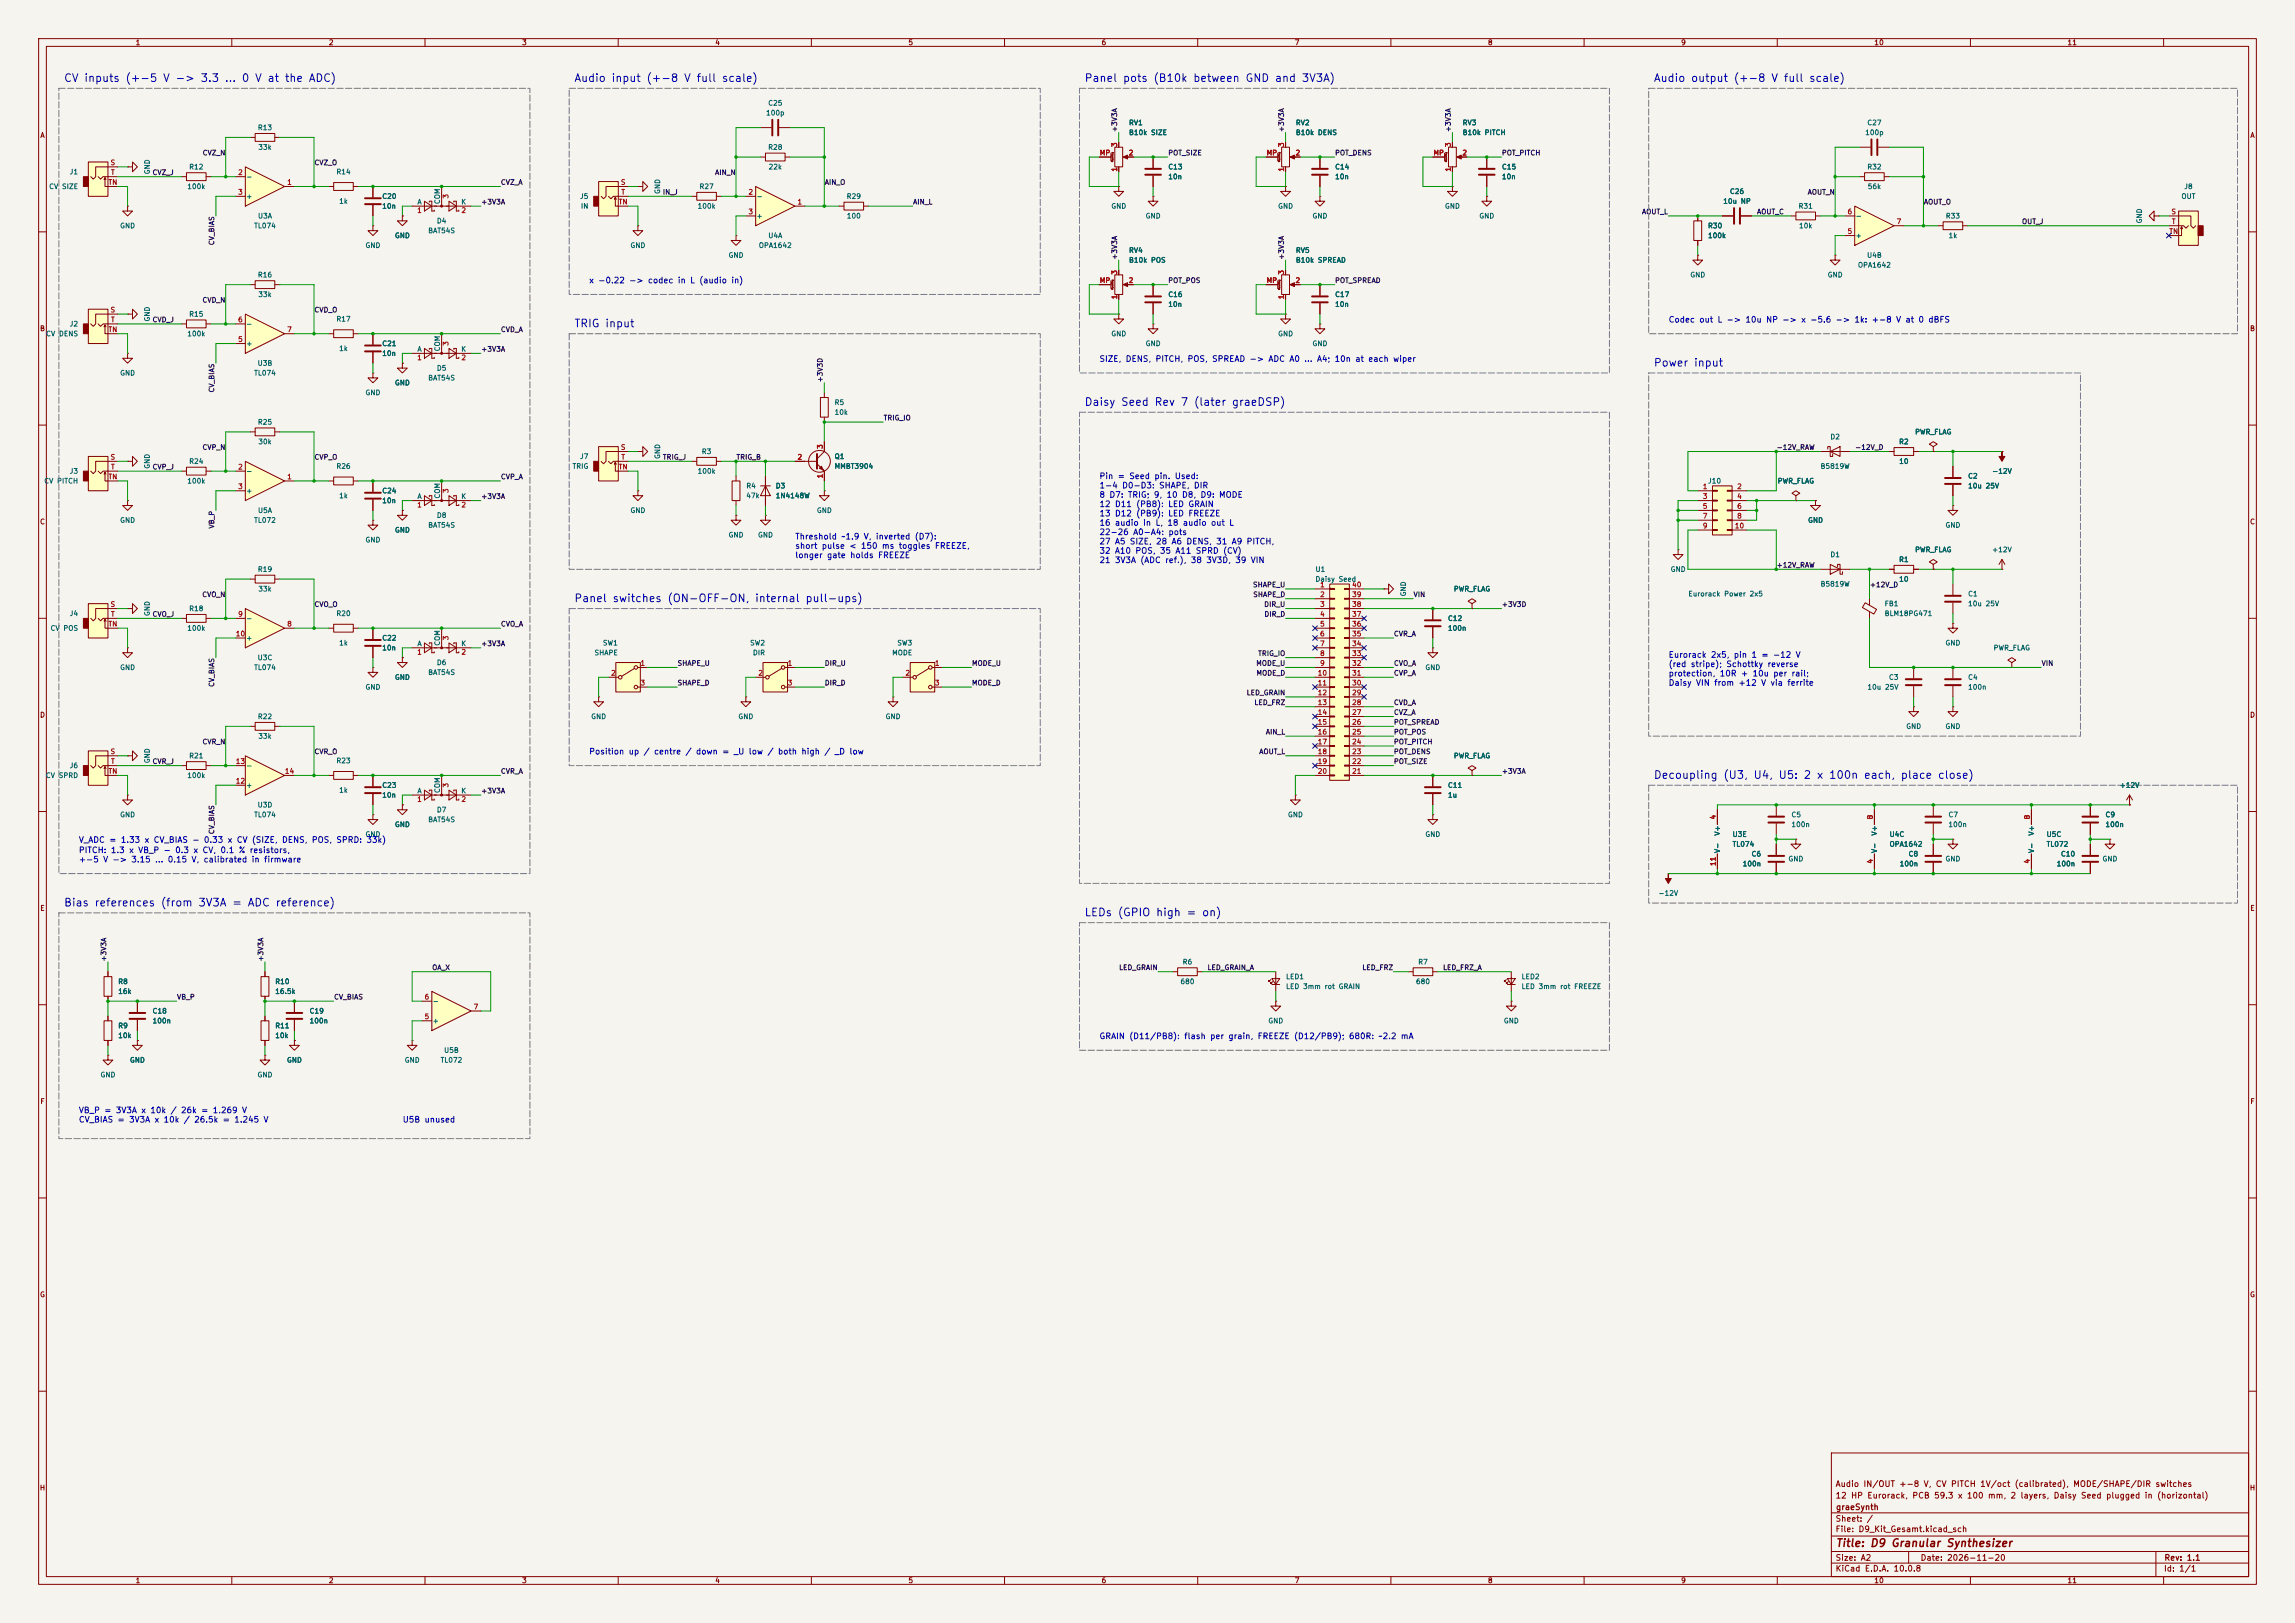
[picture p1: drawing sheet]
<svg xmlns="http://www.w3.org/2000/svg" width="594mm" height="420mm" viewBox="0 0 594 420" stroke-linecap="round" stroke-linejoin="round" font-family="sans-serif">
<defs><g id="words">
<g font-size="2" fill="#0000c2">
<text x="16.4" y="21.7">CV inputs (+-5 V -&gt; 3.3 ... 0 V at the ADC)</text>
<text x="148.5" y="21.7">Audio input (+-8 V full scale)</text>
<text x="280.6" y="21.7">Panel pots (B10k between GND and 3V3A)</text>
<text x="427.9" y="21.7">Audio output (+-8 V full scale)</text>
<text x="148.5" y="85.2">TRIG input</text>
<text x="427.9" y="95.4">Power input</text>
<text x="280.6" y="105.5">Daisy Seed Rev 7 (later graeDSP)</text>
<text x="148.5" y="156.3">Panel switches (ON-OFF-ON, internal pull-ups)</text>
<text x="427.9" y="202">Decoupling (U3, U4, U5: 2 x 100n each, place close)</text>
<text x="16.4" y="235.1">Bias references (from 3V3A = ADC reference)</text>
<text x="280.6" y="237.6">LEDs (GPIO high = on)</text>
</g>
<text font-size="2" fill="#840000" x="475" y="400.8">Title: D9 Granular Synthesizer</text>
<g font-size="1.5" fill="#0000c2">
<text x="152.4" y="73.7">x -0.22 -&gt; codec in L (audio in)</text>
<text x="431.8" y="83.8">Codec out L -&gt; 10u NP -&gt; x -5.6 -&gt; 1k: +-8 V at 0 dBFS</text>
<text x="284.4" y="94">SIZE, DENS, PITCH, POS, SPREAD -&gt; ADC A0 ... A4; 10n at each wiper</text>
<text x="284.4" y="124.3">Pin = Seed pin. Used:</text>
<text x="284.4" y="126.7">1-4 D0-D3: SHAPE, DIR</text>
<text x="284.4" y="129.2">8 D7: TRIG; 9, 10 D8, D9: MODE</text>
<text x="284.4" y="131.6">12 D11 (PB8): LED GRAIN</text>
<text x="284.4" y="134">13 D12 (PB9): LED FREEZE</text>
<text x="284.4" y="136.4">16 audio in L, 18 audio out L</text>
<text x="205.7" y="140">Threshold ~1.9 V, inverted (D7):</text>
<text x="205.7" y="142.4">short pulse &lt; 150 ms toggles FREEZE,</text>
<text x="284.4" y="138.8">22-26 A0-A4: pots</text>
<text x="284.4" y="141.2">27 A5 SIZE, 28 A6 DENS, 31 A9 PITCH,</text>
<text x="284.4" y="143.6">32 A10 POS, 35 A11 SPRD (CV)</text>
<text x="205.7" y="144.8">longer gate holds FREEZE</text>
<text x="284.4" y="146.1">21 3V3A (ADC ref.), 38 3V3D, 39 VIN</text>
<text x="431.8" y="170.6">Eurorack 2x5, pin 1 = -12 V</text>
<text x="431.8" y="173">(red stripe); Schottky reverse</text>
<text x="431.8" y="175.4">protection, 10R + 10u per rail;</text>
<text x="431.8" y="177.8">Daisy VIN from +12 V via ferrite</text>
<text x="152.4" y="195.6">Position up / centre / down = _U low / both high / _D low</text>
<text x="20.3" y="218.5">V_ADC = 1.33 x CV_BIAS - 0.33 x CV (SIZE, DENS, POS, SPRD: 33k)</text>
<text x="20.3" y="221.1">PITCH: 1.3 x VB_P - 0.3 x CV, 0.1 % resistors,</text>
<text x="20.3" y="223.5">+-5 V -&gt; 3.15 ... 0.15 V, calibrated in firmware</text>
<text x="284.4" y="269.3">GRAIN (D11/PB8): flash per grain, FREEZE (D12/PB9); 680R: ~2.2 mA</text>
<text x="20.3" y="288.4">VB_P = 3V3A x 10k / 26k = 1.269 V</text>
<text x="20.3" y="290.8">CV_BIAS = 3V3A x 10k / 26.5k = 1.245 V</text>
<text x="104.1" y="290.8">U5B unused</text>
</g>
<g font-size="1.5" fill="#840000">
<text x="475" y="388.1">12 HP Eurorack, PCB 59.3 x 100 mm, 2 layers, Daisy Seed plugged in (horizontal)</text>
<text x="475" y="385.1">Audio IN/OUT +-8 V, CV PITCH 1V/oct (calibrated), MODE/SHAPE/DIR switches</text>
<text x="475" y="394.1">Sheet: /</text>
<text x="475.1" y="391.1">graeSynth</text>
<text x="475" y="396.8">File: D9_Kit_Gesamt.kicad_sch</text>
<text x="475" y="407">KiCad E.D.A. 10.0.8</text>
<text x="475" y="404.2">Size: A2</text>
<text x="497" y="404.2">Date: 2026-11-20</text>
<text x="560" y="407">Id: 1/1</text>
<text x="560.1" y="404.2">Rev: 1.1</text>
</g>
<g font-size="1.3" fill="#840000">
<text x="35" y="12">1</text>
<text x="85" y="12">2</text>
<text x="135" y="12">3</text>
<text x="185" y="12">4</text>
<text x="235" y="12">5</text>
<text x="285" y="12">6</text>
<text x="335" y="12">7</text>
<text x="385" y="12">8</text>
<text x="435" y="12">9</text>
<text x="485" y="12">10</text>
<text x="535" y="12">11</text>
<text x="10.3" y="36">A</text>
<text x="582.3" y="36">A</text>
<text x="10.2" y="86">B</text>
<text x="582.2" y="86">B</text>
<text x="10.2" y="136">C</text>
<text x="582.2" y="136">C</text>
<text x="10.2" y="186">D</text>
<text x="582.2" y="186">D</text>
<text x="10.3" y="236">E</text>
<text x="582.3" y="236">E</text>
<text x="10.3" y="286">F</text>
<text x="582.3" y="286">F</text>
<text x="10.2" y="336">G</text>
<text x="582.2" y="336">G</text>
<text x="10.2" y="386">H</text>
<text x="582.2" y="386">H</text>
<text x="35" y="410">1</text>
<text x="85" y="410">2</text>
<text x="135" y="410">3</text>
<text x="185" y="410">4</text>
<text x="235" y="410">5</text>
<text x="285" y="410">6</text>
<text x="335" y="410">7</text>
<text x="385" y="410">8</text>
<text x="435" y="410">9</text>
<text x="485" y="410">10</text>
<text x="535" y="410">11</text>
</g>
<g font-size="1.3" fill="#006464">
<text x="198.7" y="27.6">C25</text>
<text x="66.6" y="34">R13</text>
<text x="198.1" y="30.2">100p</text>
<text x="292.1" y="32.7">RV1</text>
<text x="292.1" y="35.3">B10k SIZE</text>
<text x="335.3" y="32.7">RV2</text>
<text x="335.3" y="35.3">B10k DENS</text>
<text x="378.4" y="32.7">RV3</text>
<text x="378.4" y="35.3">B10k PITCH</text>
<text x="482.6" y="35.3">100p</text>
<text x="483.2" y="32.7">C27</text>
<text x="66.7" y="39.1">33k</text>
<text x="198.7" y="39.1">R28</text>
<text x="17.9" y="45.4">J1</text>
<text x="39.1" y="45.2" transform="rotate(-90 39.1 45.2)">GND</text>
<text x="48.8" y="44.1">R12</text>
<text x="63.6" y="46.7">-</text>
<text x="86.9" y="45.4">R14</text>
<text x="198.8" y="44.1">22k</text>
<text x="302.2" y="44.1">C13</text>
<text x="302.2" y="46.7">10n</text>
<text x="345.4" y="44.1">C14</text>
<text x="345.4" y="46.7">10n</text>
<text x="388.6" y="44.1">C15</text>
<text x="388.6" y="46.7">10n</text>
<text x="483.2" y="44.1">R32</text>
<text x="12.6" y="49.2">CV</text>
<text x="15.9" y="49.2">SIZE</text>
<text x="48.3" y="49.2">100k</text>
<text x="63.6" y="51.8">+</text>
<text x="87.7" y="53">1k</text>
<text x="98.8" y="51.8">C20</text>
<text x="107.9" y="53.2">A</text>
<text x="114.2" y="53" transform="rotate(-90 114.2 53)">COM</text>
<text x="119.3" y="53.2">K</text>
<text x="150" y="51.8">J5</text>
<text x="171.1" y="50.3" transform="rotate(-90 171.1 50.3)">GND</text>
<text x="180.9" y="49.2">R27</text>
<text x="195.7" y="51.8">-</text>
<text x="219" y="51.8">R29</text>
<text x="445.9" y="53">10u NP</text>
<text x="447.6" y="50.5">C26</text>
<text x="483.3" y="49.2">56k</text>
<text x="564.5" y="51.8">OUT</text>
<text x="565.2" y="49.2">J8</text>
<text x="31" y="59.4">GND</text>
<text x="65.6" y="59.4">TL074</text>
<text x="66.6" y="56.8">U3A</text>
<text x="98.8" y="54.3">10n</text>
<text x="112.9" y="58.1">D4</text>
<text x="150.2" y="54.3">IN</text>
<text x="180.4" y="54.3">100k</text>
<text x="195.7" y="56.8">+</text>
<text x="219" y="56.8">100</text>
<text x="287.5" y="54.3">GND</text>
<text x="296.4" y="56.8">GND</text>
<text x="330.7" y="54.3">GND</text>
<text x="339.6" y="56.8">GND</text>
<text x="373.9" y="54.3">GND</text>
<text x="382.7" y="56.8">GND</text>
<text x="441.9" y="59.4">R30</text>
<text x="465.4" y="54.3">R31</text>
<text x="465.5" y="59.4">10k</text>
<text x="480.2" y="56.8">-</text>
<text x="503.5" y="56.8">R33</text>
<text x="554.7" y="57.9" transform="rotate(-90 554.7 57.9)">GND</text>
<text x="94.5" y="64.5">GND</text>
<text x="102.1" y="61.9">GND</text>
<text x="110.7" y="60.7">BAT54S</text>
<text x="163" y="64.5">GND</text>
<text x="196.3" y="64.5">OPA1642</text>
<text x="198.7" y="61.9">U4A</text>
<text x="292.1" y="65.7">RV4</text>
<text x="335.3" y="65.7">RV5</text>
<text x="441.9" y="61.9">100k</text>
<text x="480.2" y="61.9">+</text>
<text x="504.2" y="61.9">1k</text>
<text x="188.4" y="67">GND</text>
<text x="292.1" y="68.3">B10k POS</text>
<text x="335.3" y="68.3">B10k SPREAD</text>
<text x="480.7" y="69.5">OPA1642</text>
<text x="483.1" y="67">U4B</text>
<text x="66.6" y="72.1">R16</text>
<text x="66.7" y="77.2">33k</text>
<text x="302.2" y="77.2">C16</text>
<text x="345.4" y="77.2">C17</text>
<text x="437.4" y="72.1">GND</text>
<text x="472.9" y="72.1">GND</text>
<text x="39.1" y="83.3" transform="rotate(-90 39.1 83.3)">GND</text>
<text x="48.8" y="82.2">R15</text>
<text x="86.9" y="83.5">R17</text>
<text x="302.2" y="79.7">10n</text>
<text x="345.4" y="79.7">10n</text>
<text x="11.8" y="87.3">CV DENS</text>
<text x="17.9" y="84.8">J2</text>
<text x="48.3" y="87.3">100k</text>
<text x="63.6" y="89.9">+</text>
<text x="63.6" y="84.8">-</text>
<text x="98.8" y="89.9">C21</text>
<text x="287.5" y="87.3">GND</text>
<text x="296.4" y="89.9">GND</text>
<text x="330.7" y="87.3">GND</text>
<text x="339.6" y="89.9">GND</text>
<text x="66.5" y="94.9">U3B</text>
<text x="87.7" y="91.1">1k</text>
<text x="98.8" y="92.4">10n</text>
<text x="107.9" y="91.3">A</text>
<text x="114.2" y="91.1" transform="rotate(-90 114.2 91.1)">COM</text>
<text x="119.3" y="91.3">K</text>
<text x="31" y="97.5">GND</text>
<text x="65.6" y="97.5">TL074</text>
<text x="102.1" y="100">GND</text>
<text x="110.7" y="98.8">BAT54S</text>
<text x="112.9" y="96.2">D5</text>
<text x="94.5" y="102.6">GND</text>
<text x="215.9" y="105.1">R5</text>
<text x="215.9" y="107.6">10k</text>
<text x="66.6" y="110.2">R25</text>
<text x="473.6" y="114">D2</text>
<text x="495.5" y="112.7">PWR_FLAG</text>
<text x="66.7" y="115.3">30k</text>
<text x="150" y="119.1">J7</text>
<text x="171.1" y="118.9" transform="rotate(-90 171.1 118.9)">GND</text>
<text x="181.5" y="117.8">R3</text>
<text x="215.9" y="119.1">Q1</text>
<text x="491.4" y="115.3">R2</text>
<text x="11.3" y="125.4">CV PITCH</text>
<text x="17.9" y="122.9">J3</text>
<text x="39.1" y="121.4" transform="rotate(-90 39.1 121.4)">GND</text>
<text x="48.3" y="125.4">100k</text>
<text x="48.8" y="120.3">R24</text>
<text x="63.6" y="122.9">-</text>
<text x="86.9" y="121.6">R26</text>
<text x="148" y="121.6">TRIG</text>
<text x="180.4" y="122.9">100k</text>
<text x="215.9" y="121.6">MMBT3904</text>
<text x="441.9" y="125.4">J10</text>
<text x="460" y="125.4">PWR_FLAG</text>
<text x="471.1" y="121.6">B5819W</text>
<text x="491.4" y="120.3">10</text>
<text x="509.3" y="124.2">C2</text>
<text x="515.5" y="122.9">-12V</text>
<text x="63.6" y="128">+</text>
<text x="87.7" y="129.2">1k</text>
<text x="98.8" y="128">C24</text>
<text x="98.8" y="130.5">10n</text>
<text x="107.9" y="129.4">A</text>
<text x="114.2" y="129.2" transform="rotate(-90 114.2 129.2)">COM</text>
<text x="119.3" y="129.4">K</text>
<text x="193" y="126.7">R4</text>
<text x="193" y="129.2">47k</text>
<text x="200.6" y="126.7">D3</text>
<text x="200.6" y="129.2">1N4148W</text>
<text x="509.3" y="126.7">10u 25V</text>
<text x="31" y="135.6">GND</text>
<text x="65.6" y="135.6">TL072</text>
<text x="66.6" y="133">U5A</text>
<text x="110.7" y="136.9">BAT54S</text>
<text x="112.9" y="134.3">D8</text>
<text x="163" y="133">GND</text>
<text x="211.3" y="133">GND</text>
<text x="467.8" y="135.6">GND</text>
<text x="503.4" y="136.9">GND</text>
<text x="94.5" y="140.7">GND</text>
<text x="102.1" y="138.1">GND</text>
<text x="188.4" y="139.4">GND</text>
<text x="196.1" y="139.4">GND</text>
<text x="495.5" y="143.2">PWR_FLAG</text>
<text x="515.5" y="143.2">+12V</text>
<text x="66.6" y="148.3">R19</text>
<text x="340.3" y="148.3">U1</text>
<text x="432.3" y="148.3">GND</text>
<text x="473.6" y="144.5">D1</text>
<text x="491.4" y="145.7">R1</text>
<text x="66.7" y="153.4">33k</text>
<text x="340.3" y="150.8">Daisy Seed</text>
<text x="364.2" y="154.5" transform="rotate(-90 364.2 154.5)">GND</text>
<text x="376.2" y="153.4">PWR_FLAG</text>
<text x="436.9" y="154.6">Eurorack Power 2x5</text>
<text x="471.1" y="152.1">B5819W</text>
<text x="491.4" y="150.8">10</text>
<text x="509.3" y="154.6">C1</text>
<text x="17.9" y="159.7">J4</text>
<text x="39.1" y="159.5" transform="rotate(-90 39.1 159.5)">GND</text>
<text x="48.8" y="158.4">R18</text>
<text x="63.6" y="161">-</text>
<text x="86.9" y="159.7">R20</text>
<text x="374.6" y="161">C12</text>
<text x="487.7" y="157.2">FB1</text>
<text x="487.7" y="159.7">BLM18PG471</text>
<text x="509.3" y="157.2">10u 25V</text>
<text x="12.9" y="163.5">CV</text>
<text x="16.3" y="163.5">POS</text>
<text x="48.3" y="163.5">100k</text>
<text x="63.6" y="166.1">+</text>
<text x="87.7" y="167.3">1k</text>
<text x="98.8" y="166.1">C22</text>
<text x="107.9" y="167.5">A</text>
<text x="114.2" y="167.3" transform="rotate(-90 114.2 167.3)">COM</text>
<text x="119.3" y="167.5">K</text>
<text x="155.9" y="167.3">SW1</text>
<text x="194" y="167.3">SW2</text>
<text x="232.1" y="167.3">SW3</text>
<text x="374.6" y="163.5">100n</text>
<text x="503.4" y="167.3">GND</text>
<text x="31" y="173.7">GND</text>
<text x="65.6" y="173.7">TL074</text>
<text x="66.5" y="171.1">U3C</text>
<text x="98.8" y="168.6">10n</text>
<text x="112.9" y="172.4">D6</text>
<text x="153.7" y="169.9">SHAPE</text>
<text x="194.7" y="169.9">DIR</text>
<text x="230.8" y="169.9">MODE</text>
<text x="368.8" y="173.7">GND</text>
<text x="515.9" y="168.6">PWR_FLAG</text>
<text x="94.5" y="178.8">GND</text>
<text x="102.1" y="176.2">GND</text>
<text x="110.7" y="175">BAT54S</text>
<text x="483.2" y="178.8">10u 25V</text>
<text x="488.8" y="176.2">C3</text>
<text x="509.3" y="176.2">C4</text>
<text x="509.3" y="178.8">100n</text>
<text x="66.6" y="186.4">R22</text>
<text x="66.7" y="191.5">33k</text>
<text x="152.9" y="186.4">GND</text>
<text x="191" y="186.4">GND</text>
<text x="229.1" y="186.4">GND</text>
<text x="493.2" y="188.9">GND</text>
<text x="503.4" y="188.9">GND</text>
<text x="39.1" y="197.6" transform="rotate(-90 39.1 197.6)">GND</text>
<text x="48.8" y="196.5">R21</text>
<text x="86.9" y="197.8">R23</text>
<text x="376.2" y="196.5">PWR_FLAG</text>
<text x="11.7" y="201.6">CV SPRD</text>
<text x="17.9" y="199.1">J6</text>
<text x="48.3" y="201.6">100k</text>
<text x="63.6" y="199.1">-</text>
<text x="63.6" y="204.2">+</text>
<text x="66.5" y="209.2">U3D</text>
<text x="87.7" y="205.4">1k</text>
<text x="98.8" y="204.2">C23</text>
<text x="98.8" y="206.7">10n</text>
<text x="107.9" y="205.6">A</text>
<text x="114.2" y="205.4" transform="rotate(-90 114.2 205.4)">COM</text>
<text x="119.3" y="205.6">K</text>
<text x="374.6" y="204.2">C11</text>
<text x="374.6" y="206.7">1u</text>
<text x="548.5" y="204.2">+12V</text>
<text x="31" y="211.8">GND</text>
<text x="65.6" y="211.8">TL074</text>
<text x="102.1" y="214.3">GND</text>
<text x="110.7" y="213.1">BAT54S</text>
<text x="112.9" y="210.5">D7</text>
<text x="333.2" y="211.8">GND</text>
<text x="463.5" y="211.8">C5</text>
<text x="463.5" y="214.3">100n</text>
<text x="504.2" y="211.8">C7</text>
<text x="504.2" y="214.3">100n</text>
<text x="544.8" y="211.8">C9</text>
<text x="544.8" y="214.3">100n</text>
<text x="94.5" y="216.9">GND</text>
<text x="368.8" y="216.9">GND</text>
<text x="445.5" y="220.9" transform="rotate(-90 445.5 220.9)">V-</text>
<text x="445.5" y="216.4" transform="rotate(-90 445.5 216.4)">V+</text>
<text x="448.3" y="216.9">U3E</text>
<text x="448.3" y="219.4">TL074</text>
<text x="453.2" y="221.9">C6</text>
<text x="486.1" y="220.9" transform="rotate(-90 486.1 220.9)">V-</text>
<text x="486.1" y="216.4" transform="rotate(-90 486.1 216.4)">V+</text>
<text x="488.9" y="216.9">U4C</text>
<text x="488.9" y="219.4">OPA1642</text>
<text x="493.9" y="221.9">C8</text>
<text x="526.7" y="220.9" transform="rotate(-90 526.7 220.9)">V-</text>
<text x="526.7" y="216.4" transform="rotate(-90 526.7 216.4)">V+</text>
<text x="529.6" y="216.9">U5C</text>
<text x="529.6" y="219.4">TL072</text>
<text x="533.3" y="221.9">C10</text>
<text x="450.9" y="224.5">100n</text>
<text x="462.8" y="223.2">GND</text>
<text x="491.6" y="224.5">100n</text>
<text x="503.4" y="223.2">GND</text>
<text x="532.2" y="224.5">100n</text>
<text x="544" y="223.2">GND</text>
<text x="429.1" y="232.1">-12V</text>
<text x="306" y="249.9">R6</text>
<text x="366.9" y="249.9">R7</text>
<text x="30.5" y="255">R8</text>
<text x="30.5" y="257.5">16k</text>
<text x="71.1" y="255">R10</text>
<text x="71.1" y="257.5">16.5k</text>
<text x="305.4" y="255">680</text>
<text x="332.7" y="253.7">LED1</text>
<text x="332.7" y="256.2">LED 3mm rot GRAIN</text>
<text x="366.4" y="255">680</text>
<text x="393.7" y="253.7">LED2</text>
<text x="393.7" y="256.2">LED 3mm rot FREEZE</text>
<text x="39.4" y="262.6">C18</text>
<text x="80" y="262.6">C19</text>
<text x="111.9" y="260">-</text>
<text x="30.5" y="266.4">R9</text>
<text x="30.5" y="268.9">10k</text>
<text x="39.4" y="265.1">100n</text>
<text x="71.1" y="266.4">R11</text>
<text x="71.1" y="268.9">10k</text>
<text x="80" y="265.1">100n</text>
<text x="111.9" y="265.1">+</text>
<text x="328.1" y="265.1">GND</text>
<text x="389.1" y="265.1">GND</text>
<text x="33.5" y="275.3">GND</text>
<text x="74.1" y="275.3">GND</text>
<text x="104.6" y="275.3">GND</text>
<text x="113.9" y="275.3">TL072</text>
<text x="114.8" y="272.7">U5B</text>
<text x="25.9" y="279.1">GND</text>
<text x="66.5" y="279.1">GND</text>
</g>
<g font-size="1.3" fill="#0f0f0f">
<text x="289.4" y="34.3" transform="rotate(-90 289.4 34.3)">+3V3A</text>
<text x="332.6" y="34.3" transform="rotate(-90 332.6 34.3)">+3V3A</text>
<text x="375.8" y="34.3" transform="rotate(-90 375.8 34.3)">+3V3A</text>
<text x="52.3" y="40.5">CVZ_N</text>
<text x="302.2" y="40.5">POT_SIZE</text>
<text x="345.4" y="40.5">POT_DENS</text>
<text x="388.6" y="40.5">POT_PITCH</text>
<text x="39.3" y="45.6">CVZ_J</text>
<text x="81.3" y="43.1">CVZ_O</text>
<text x="185" y="45.6">AIN_N</text>
<text x="124.4" y="53.2">+3V3A</text>
<text x="129.5" y="48.1">CVZ_A</text>
<text x="171.4" y="50.7">IN_J</text>
<text x="213.3" y="48.1">AIN_O</text>
<text x="236.2" y="53.2">AIN_L</text>
<text x="467.7" y="50.7">AOUT_N</text>
<text x="497.8" y="53.2">AOUT_O</text>
<text x="424.9" y="55.8">AOUT_L</text>
<text x="454.6" y="55.8">AOUT_C</text>
<text x="523.2" y="58.3">OUT_J</text>
<text x="55.8" y="63.6" transform="rotate(-90 55.8 63.6)">CV_BIAS</text>
<text x="289.4" y="67.3" transform="rotate(-90 289.4 67.3)">+3V3A</text>
<text x="332.6" y="67.3" transform="rotate(-90 332.6 67.3)">+3V3A</text>
<text x="302.2" y="73.5">POT_POS</text>
<text x="345.4" y="73.5">POT_SPREAD</text>
<text x="39.3" y="83.7">CVD_J</text>
<text x="52.3" y="78.6">CVD_N</text>
<text x="81.3" y="81.2">CVD_O</text>
<text x="129.5" y="86.2">CVD_A</text>
<text x="124.4" y="91.3">+3V3A</text>
<text x="55.8" y="101.7" transform="rotate(-90 55.8 101.7)">CV_BIAS</text>
<text x="213.2" y="99.1" transform="rotate(-90 213.2 99.1)">+3V3D</text>
<text x="228.6" y="109.1">TRIG_IO</text>
<text x="52.3" y="116.7">CVP_N</text>
<text x="81.3" y="119.3">CVP_O</text>
<text x="171.4" y="119.3">TRIG_J</text>
<text x="190.5" y="119.3">TRIG_B</text>
<text x="459.7" y="116.7">-12V_RAW</text>
<text x="480" y="116.7">-12V_D</text>
<text x="39.3" y="121.8">CVP_J</text>
<text x="129.5" y="124.3">CVP_A</text>
<text x="124.4" y="129.4">+3V3A</text>
<text x="55.8" y="136.9" transform="rotate(-90 55.8 136.9)">VB_P</text>
<text x="459.7" y="147.2">+12V_RAW</text>
<text x="52.2" y="154.8">CVO_N</text>
<text x="324.2" y="152.3">SHAPE_U</text>
<text x="324.2" y="154.8">SHAPE_D</text>
<text x="365.7" y="154.8">VIN</text>
<text x="483.8" y="152.3">+12V_D</text>
<text x="39.3" y="159.9">CVO_J</text>
<text x="81.3" y="157.4">CVO_O</text>
<text x="327.1" y="157.4">DIR_U</text>
<text x="327.1" y="159.9">DIR_D</text>
<text x="388.6" y="157.4">+3V3D</text>
<text x="124.4" y="167.5">+3V3A</text>
<text x="129.5" y="162.4">CVO_A</text>
<text x="360.7" y="165">CVR_A</text>
<text x="175.2" y="172.6">SHAPE_U</text>
<text x="213.3" y="172.6">DIR_U</text>
<text x="251.4" y="172.6">MODE_U</text>
<text x="325" y="172.6">MODE_U</text>
<text x="325.5" y="170.1">TRIG_IO</text>
<text x="360.7" y="172.6">CVO_A</text>
<text x="528.3" y="172.6">VIN</text>
<text x="55.8" y="177.9" transform="rotate(-90 55.8 177.9)">CV_BIAS</text>
<text x="175.2" y="177.7">SHAPE_D</text>
<text x="213.3" y="177.7">DIR_D</text>
<text x="251.4" y="177.7">MODE_D</text>
<text x="325.1" y="175.1">MODE_D</text>
<text x="360.7" y="175.1">CVP_A</text>
<text x="322.5" y="180.2">LED_GRAIN</text>
<text x="324.5" y="182.8">LED_FRZ</text>
<text x="360.7" y="185.3">CVZ_A</text>
<text x="360.7" y="182.8">CVD_A</text>
<text x="327.5" y="190.4">AIN_L</text>
<text x="360.7" y="190.4">POT_POS</text>
<text x="360.7" y="187.8">POT_SPREAD</text>
<text x="39.3" y="198">CVR_J</text>
<text x="52.3" y="192.9">CVR_N</text>
<text x="81.3" y="195.5">CVR_O</text>
<text x="325.8" y="195.5">AOUT_L</text>
<text x="360.7" y="192.9">POT_PITCH</text>
<text x="360.7" y="198">POT_SIZE</text>
<text x="360.7" y="195.5">POT_DENS</text>
<text x="129.5" y="200.5">CVR_A</text>
<text x="388.6" y="200.5">+3V3A</text>
<text x="124.4" y="205.6">+3V3A</text>
<text x="55.8" y="216" transform="rotate(-90 55.8 216)">CV_BIAS</text>
<text x="27.8" y="248.9" transform="rotate(-90 27.8 248.9)">+3V3A</text>
<text x="68.5" y="248.9" transform="rotate(-90 68.5 248.9)">+3V3A</text>
<text x="111.7" y="251.3">OA_X</text>
<text x="289.5" y="251.3">LED_GRAIN</text>
<text x="312.4" y="251.3">LED_GRAIN_A</text>
<text x="352.5" y="251.3">LED_FRZ</text>
<text x="373.4" y="251.3">LED_FRZ_A</text>
<text x="45.7" y="259">VB_P</text>
<text x="86.3" y="259">CV_BIAS</text>
</g>
<g font-size="1.3" fill="#a90000">
<text x="284.5" y="40.5">MP</text>
<text x="289.4" y="38.2" transform="rotate(-90 289.4 38.2)">3</text>
<text x="292" y="40.5">2</text>
<text x="327.7" y="40.5">MP</text>
<text x="332.6" y="38.2" transform="rotate(-90 332.6 38.2)">3</text>
<text x="335.2" y="40.5">2</text>
<text x="370.9" y="40.5">MP</text>
<text x="375.8" y="38.2" transform="rotate(-90 375.8 38.2)">3</text>
<text x="378.4" y="40.5">2</text>
<text x="28.5" y="43">S</text>
<text x="28.6" y="45.6">T</text>
<text x="61.5" y="45.6">2</text>
<text x="289.4" y="44.5" transform="rotate(-90 289.4 44.5)">1</text>
<text x="332.6" y="44.5" transform="rotate(-90 332.6 44.5)">1</text>
<text x="375.8" y="44.5" transform="rotate(-90 375.8 44.5)">1</text>
<text x="27.9" y="48.1">TN</text>
<text x="61.5" y="50.7">3</text>
<text x="74.2" y="48.1">1</text>
<text x="116.4" y="51.5" transform="rotate(-90 116.4 51.5)">3</text>
<text x="160" y="53.2">TN</text>
<text x="160.6" y="48.1">S</text>
<text x="160.7" y="50.7">T</text>
<text x="193.6" y="50.7">2</text>
<text x="206.3" y="53.2">1</text>
<text x="107.9" y="55.4">1</text>
<text x="119.3" y="55.4">2</text>
<text x="193.6" y="55.7">3</text>
<text x="478.1" y="55.7">6</text>
<text x="490.8" y="58.3">7</text>
<text x="561.9" y="55.7">S</text>
<text x="562" y="58.3">T</text>
<text x="478.1" y="60.8">5</text>
<text x="561.3" y="60.8">TN</text>
<text x="289.4" y="71.2" transform="rotate(-90 289.4 71.2)">3</text>
<text x="332.6" y="71.2" transform="rotate(-90 332.6 71.2)">3</text>
<text x="284.5" y="73.5">MP</text>
<text x="289.4" y="77.6" transform="rotate(-90 289.4 77.6)">1</text>
<text x="292" y="73.5">2</text>
<text x="327.7" y="73.5">MP</text>
<text x="332.6" y="77.6" transform="rotate(-90 332.6 77.6)">1</text>
<text x="335.2" y="73.5">2</text>
<text x="28.5" y="81.1">S</text>
<text x="28.6" y="83.7">T</text>
<text x="61.5" y="83.7">6</text>
<text x="27.9" y="86.2">TN</text>
<text x="61.5" y="88.8">5</text>
<text x="74.2" y="86.2">7</text>
<text x="116.4" y="89.6" transform="rotate(-90 116.4 89.6)">3</text>
<text x="107.9" y="93.5">1</text>
<text x="119.3" y="93.5">2</text>
<text x="28.5" y="119.2">S</text>
<text x="160.6" y="116.7">S</text>
<text x="160.7" y="119.2">T</text>
<text x="206.3" y="119.2">2</text>
<text x="213.2" y="116.3" transform="rotate(-90 213.2 116.3)">3</text>
<text x="27.9" y="124.3">TN</text>
<text x="28.6" y="121.8">T</text>
<text x="61.5" y="121.8">2</text>
<text x="74.2" y="124.3">1</text>
<text x="160" y="121.8">TN</text>
<text x="213.2" y="123.9" transform="rotate(-90 213.2 123.9)">1</text>
<text x="61.5" y="126.9">3</text>
<text x="107.9" y="131.6">1</text>
<text x="116.4" y="127.7" transform="rotate(-90 116.4 127.7)">3</text>
<text x="119.3" y="131.6">2</text>
<text x="440.6" y="126.9">1</text>
<text x="440.6" y="129.4">3</text>
<text x="440.6" y="131.9">5</text>
<text x="449.5" y="126.9">2</text>
<text x="449.5" y="129.4">4</text>
<text x="449.5" y="131.9">6</text>
<text x="440.6" y="134.5">7</text>
<text x="440.6" y="137">9</text>
<text x="448.9" y="137">10</text>
<text x="449.5" y="134.5">8</text>
<text x="341.5" y="152.3">1</text>
<text x="341.5" y="154.8">2</text>
<text x="349.8" y="154.8">39</text>
<text x="349.8" y="152.3">40</text>
<text x="28.5" y="157.3">S</text>
<text x="28.6" y="159.9">T</text>
<text x="61.5" y="159.9">9</text>
<text x="341.5" y="157.3">3</text>
<text x="341.5" y="159.9">4</text>
<text x="349.8" y="159.9">37</text>
<text x="349.8" y="157.3">38</text>
<text x="27.9" y="162.4">TN</text>
<text x="60.9" y="165">10</text>
<text x="74.2" y="162.4">8</text>
<text x="116.4" y="165.8" transform="rotate(-90 116.4 165.8)">3</text>
<text x="341.5" y="162.4">5</text>
<text x="341.5" y="165">6</text>
<text x="341.5" y="167.5">7</text>
<text x="349.8" y="167.5">34</text>
<text x="349.8" y="165">35</text>
<text x="349.8" y="162.4">36</text>
<text x="107.9" y="169.7">1</text>
<text x="119.3" y="169.7">2</text>
<text x="165.6" y="172.6">1</text>
<text x="203.7" y="172.6">1</text>
<text x="241.8" y="172.6">1</text>
<text x="341.5" y="170">8</text>
<text x="341.5" y="172.6">9</text>
<text x="349.8" y="172.6">32</text>
<text x="349.8" y="170">33</text>
<text x="158" y="175.1">2</text>
<text x="165.6" y="177.7">3</text>
<text x="196.1" y="175.1">2</text>
<text x="203.7" y="177.7">3</text>
<text x="234.2" y="175.1">2</text>
<text x="241.8" y="177.7">3</text>
<text x="340.9" y="175.1">10</text>
<text x="340.9" y="177.7">11</text>
<text x="349.8" y="177.7">30</text>
<text x="349.8" y="175.1">31</text>
<text x="340.9" y="180.2">12</text>
<text x="340.9" y="182.7">13</text>
<text x="340.9" y="185.3">14</text>
<text x="349.8" y="185.3">27</text>
<text x="349.8" y="182.7">28</text>
<text x="349.8" y="180.2">29</text>
<text x="340.9" y="187.8">15</text>
<text x="340.9" y="190.4">16</text>
<text x="349.8" y="190.4">25</text>
<text x="349.8" y="187.8">26</text>
<text x="28.5" y="195.4">S</text>
<text x="28.6" y="198">T</text>
<text x="60.9" y="198">13</text>
<text x="340.9" y="192.9">17</text>
<text x="340.9" y="195.4">18</text>
<text x="340.9" y="198">19</text>
<text x="349.8" y="198">22</text>
<text x="349.8" y="195.4">23</text>
<text x="349.8" y="192.9">24</text>
<text x="27.9" y="200.5">TN</text>
<text x="60.9" y="203.1">12</text>
<text x="73.6" y="200.5">14</text>
<text x="116.4" y="203.9" transform="rotate(-90 116.4 203.9)">3</text>
<text x="340.9" y="200.5">20</text>
<text x="349.8" y="200.5">21</text>
<text x="107.9" y="207.8">1</text>
<text x="119.3" y="207.8">2</text>
<text x="444.4" y="212.2" transform="rotate(-90 444.4 212.2)">4</text>
<text x="485" y="212.2" transform="rotate(-90 485 212.2)">8</text>
<text x="525.6" y="212.2" transform="rotate(-90 525.6 212.2)">8</text>
<text x="444.4" y="224.2" transform="rotate(-90 444.4 224.2)">11</text>
<text x="485" y="223.6" transform="rotate(-90 485 223.6)">4</text>
<text x="525.6" y="223.6" transform="rotate(-90 525.6 223.6)">4</text>
<text x="109.8" y="258.9">6</text>
<text x="122.5" y="261.5">7</text>
<text x="109.8" y="264">5</text>
</g>
<g font-size=".4" fill="#840000">
<text x="288.2" y="42" transform="rotate(-90 288.2 42)">Mounting</text>
<text x="331.4" y="42" transform="rotate(-90 331.4 42)">Mounting</text>
<text x="374.6" y="42" transform="rotate(-90 374.6 42)">Mounting</text>
<text x="288.2" y="75" transform="rotate(-90 288.2 75)">Mounting</text>
<text x="331.4" y="75" transform="rotate(-90 331.4 75)">Mounting</text>
</g>
</g></defs>
<path d="M0 0h594v420h-594z" fill="#f5f4ef" stroke="#f5f4ef" stroke-width=".26"/>
<g fill="none" stroke="#840000" stroke-width=".26">
<path d="M10 10h574v400h-574zM12 12h570v396h-570zM60 10v2M110 10v2M160 10v2M210 10v2M260 10v2M310 10v2M360 10v2M410 10v2M460 10v2M510 10v2"/>
<path d="M560 10v2M33 53.3v1.3h1.3l-1.3 1.3-1.3-1.3h1.3M33 53.3h.1M47 45.7h1.3M48.3 44.7h5v2h-5zM53.3 45.7h1.3M85.1 48.3h1.3M86.4 47.2h5v2.1h-5zM91.4 48.3h1.3M96.5 48.3v2.8M96.5 53.1v2.8M10 60h2"/>
<path d="M582 60h2M85.1 86.4h1.3M86.4 85.3h5v2.1h-5zM91.4 86.4h1.3M96.5 96.5v1.3h1.3l-1.3 1.3-1.3-1.3h1.3M96.5 96.5h.1M10 110h2M33 119.4h1.3v-1.3l1.3 1.3-1.3 1.3v-1.3M33 119.4h.1M500.4 115.6l1-.7-1-.6-1 .6 1 .7v1.2M500.4 116.8h.1M582 110h2"/>
<path d="M96.5 134.6v1.3h1.3l-1.3 1.3-1.3-1.3h1.3M96.5 134.6h.1M96.5 124.5v2.8M96.5 129.3v2.8M104.1 132.1v1.3h1.3l-1.3 1.2-1.2-1.2h1.2M104.1 132.1h.1M505.5 130.8v1.3h1.2l-1.2 1.3-1.3-1.3h1.3M505.5 130.8h.1M482.8 156l2.9 1.7-.7 1.2-3-1.7zM483.9 154.9v1.7M483.9 158.3v1.7M505.5 151.1v2.8"/>
<path d="M505.5 156v2.8M10 160h2M505.5 161.3v1.3h1.2l-1.2 1.2-1.3-1.2h1.3M505.5 161.3h.1M582 160h2M495.3 182.9v1.3h1.3l-1.3 1.2-1.3-1.2h1.3M495.3 182.9h.1M505.5 182.9v1.3h1.2l-1.2 1.2-1.3-1.2h1.3M505.5 182.9h.1M10 210h2M500.4 208.3v2.8M500.4 213.1v2.8"/>
<path d="M525.8 209.6v3.8M582 210h2M525.8 221v3.8M10 260h2M582 260h2M10 310h2M582 310h2M10 360h2M474 376h108v32h-108zM582 360h2M474 397.5h108M474 391.5h108"/>
<path d="M60 408v2M110 408v2M160 408v2M210 408v2M260 408v2M310 408v2M360 408v2M410 408v2M460 408v2M474 404.5h108M474 401.5h108M494 401.5v3"/>
<path d="M510 408v2M558 401.5v6.5M560 408v2"/>
</g>
<path d="M94.5 51.3h4.1M94.5 52.8h4.1M94.5 127.5h4.1M94.5 129h4.1M503.4 154.2h4.1M503.4 155.7h4.1M498.3 211.3h4.1M498.3 212.9h4.1" fill="none" stroke="#840000" stroke-width=".51"/>
<path d="M63.5 81.3l10.2 5.1-10.2 5z" fill="#ffffc2"/>
<g fill="none" stroke="#840000" stroke-width=".26">
<path d="M61 88.9h2.5M61 83.8h2.5M63.5 81.3l10.2 5.1-10.2 5zM73.7 86.4h2.5M64.8 111.8h1.2M66 110.7h5.1v2.1h-5.1zM71.1 111.8h1.3M488.9 116.8h1.3M490.2 115.8h5.1v2.1h-5.1zM495.3 116.8h1.3M518.2 116.8h.1M47 121.9h1.3"/>
<path d="M48.3 120.9h5v2h-5zM53.3 121.9h1.3M85.1 124.5h1.3M86.4 123.4h5v2.1h-5zM91.4 124.5h1.3M106.7 129.5h15.2M109.9 128.3l1.9 1.2-1.9 1.3zM111.1 128.5v-.2h.7v2.5h.6v-.2M114.3 124.5v5M116.2 128.3l1.9 1.2-1.9 1.3zM117.5 128.5v-.2h.6v2.5h.6v-.2M505.5 120.7v2.7"/>
<path d="M505.5 125.5v2.8M434.3 142.2v1.3h1.3l-1.3 1.3-1.2-1.3h1.2M434.3 142.2h.1M471.2 147.3h7.6M473.7 146.1l2.5 1.2-2.5 1.3zM475.6 146.7v-.6h.6v2.5h.7v-.6M518.2 147.3h.1M518.2 144.8l-.8 1.3M518.2 144.8l.7 1.3M518.2 144.8v2.5M495.3 172.7v2.8M495.3 177.5v2.8"/>
<path d="M505.5 172.7v2.8M505.5 177.5v2.8M520.7 171.5l1-.7-1-.6-1 .6 1 .7v1.2M520.7 172.7h.1"/>
</g>
<path d="M503.4 125.2h4.1M503.4 123.7h4.1M493.3 175.8h4M493.3 177.3h4M503.4 175.8h4.1M503.4 177.3h4.1" fill="none" stroke="#840000" stroke-width=".51"/>
<g fill="#840000" stroke="#840000" stroke-width=".26">
<path d="M518.2 116.8v1.3h.7l-.7 1.3-.8-1.3h.8z"/>
<circle cx="114.3" cy="129.5" r=".25"/>
</g>
<path d="M443.2 125.7h5.1v12.7h-5.1z" fill="#ffffc2"/>
<g fill="none" stroke="#840000" stroke-width=".26">
<path d="M165.1 48.3h1.3v-1.3l1.2 1.3-1.2 1.2v-1.2M165.1 48.3h.1M33 81.3h1.3v-1.3l1.3 1.3-1.3 1.3v-1.3M33 81.3h.1M33 91.4v1.3h1.3l-1.3 1.3-1.3-1.3h1.3M33 91.4h.1M47 83.8h1.3M48.3 82.8h5v2h-5zM53.3 83.8h1.3M439.4 127h3.8M439.4 129.5h3.8M439.4 132.1h3.8"/>
<path d="M439.4 134.6h3.8M439.4 137.2h3.8M443.2 125.7h5.1v12.7h-5.1zM443.2 126.9h1.3v.2h-1.3zM443.2 129.4h1.3v.3h-1.3zM443.2 132h1.3v.2h-1.3zM443.2 134.5h1.3v.2h-1.3zM443.2 137h1.3v.3h-1.3zM447 126.9h1.3v.2h-1.3zM447 129.4h1.3v.3h-1.3zM447 132h1.3v.2h-1.3zM447 134.5h1.3v.2h-1.3z"/>
<path d="M447 137h1.3v.3h-1.3zM448.3 127h3.8M448.3 129.5h3.8M448.3 132.1h3.8M448.3 134.6h3.8M448.3 137.2h3.8M488.9 147.3h1.3M490.2 146.3h5.1v2h-5.1zM495.3 147.3h1.3M500.4 146.1l1-.7-1-.6-1 .6 1 .7v1.2M500.4 147.3h.1"/>
</g>
<path d="M154.9 47h5.1v8.9h-5.1z" fill="#ffffc2"/>
<path d="M153.7 50.8h1.2v2.5h-1.2z" fill="#840000" stroke="#840000" stroke-width=".26"/>
<g fill="none" stroke="#840000" stroke-width=".26">
<path d="M196.8 33h2.8M198.1 39.6h5.1v2.1h-5.1zM201.7 33h2.8M154.9 47h5.1v8.9h-5.1zM157.5 50.8l.6 .6 .6-.6h3.9M159 51.6l.3-.5v2.2h3.3M159.3 51.1l.2 .5M162.6 48.3h-5.8v2.5l-.6 .6-.6-.6M165.1 58.4v1.3h1.3l-1.3 1.3-1.3-1.3h1.3M165.1 58.4h.1M196.8 40.6h1.3M203.2 40.6h1.3"/>
<path d="M217.2 53.3h1.2M218.4 52.3h5.1v2.1h-5.1zM223.5 53.3h1.3M438.4 57.2h2v5h-2zM439.4 55.9v1.3M439.4 66v1.3h1.3l-1.3 1.3-1.3-1.3h1.3M439.4 66h.1M439.4 62.2v1.3M475 66v1.3h1.2l-1.2 1.3-1.3-1.3h1.3M475 66h.1M471.2 116.8h7.6M473.1 116.2v-.6h.6v2.5h.6v-.6"/>
<path d="M473.7 116.8l2.5-1.2v2.5zM464.8 128.3l1-.7-1-.6-1 .6 1 .7v1.2M464.8 129.5h.1M469.9 129.5v1.3h1.3l-1.3 1.3-1.3-1.3h1.3M469.9 129.5h.1M48.3 159h5v2h-5zM47 160h1.3M53.3 160h1.3"/>
</g>
<path d="M199.9 31v4.1M201.4 31v4.1" fill="none" stroke="#840000" stroke-width=".51"/>
<path d="M22.9 41.9h5v8.9h-5z" fill="#ffffc2"/>
<path d="M21.6 45.7h1.3v2.6h-1.3z" fill="#840000" stroke="#840000" stroke-width=".26"/>
<path d="M22.9 41.9h5v8.9h-5zM25.4 45.7l.6 .7 .7-.7h3.8M26.9 46.5l.3-.5v2.3h3.3M27.2 46l.2 .5M30.5 43.2h-5.7v2.5l-.7 .7-.6-.7" fill="none" stroke="#840000" stroke-width=".26"/>
<path d="M22.9 118.1h5v8.9h-5z" fill="#ffffc2"/>
<path d="M21.6 121.9h1.3v2.6h-1.3z" fill="#840000" stroke="#840000" stroke-width=".26"/>
<path d="M22.9 118.1h5v8.9h-5zM30.5 119.4h-5.7v2.5l-.7 .7-.6-.7M25.4 121.9l.6 .7 .7-.7h3.8M26.9 122.7l.3-.5v2.3h3.3M27.2 122.2l.2 .5" fill="none" stroke="#840000" stroke-width=".26"/>
<path d="M22.9 80h5v8.9h-5z" fill="#ffffc2"/>
<path d="M21.6 83.8h1.3v2.6h-1.3z" fill="#840000" stroke="#840000" stroke-width=".26"/>
<path d="M22.9 80h5v8.9h-5zM25.4 83.8l.6 .7 .7-.7h3.8M26.9 84.6l.3-.5v2.3h3.3M27.2 84.1l.2 .5M30.5 81.3h-5.7v2.5l-.7 .7-.6-.7" fill="none" stroke="#840000" stroke-width=".26"/>
<path d="M22.9 156.2h5v8.9h-5z" fill="#ffffc2"/>
<path d="M21.6 160h1.3v2.6h-1.3z" fill="#840000" stroke="#840000" stroke-width=".26"/>
<path d="M557.5 55.9v-1.3l-1.2 1.3 1.2 1.3v-1.3h1.3M558.8 55.9h.1M22.9 156.2h5v8.9h-5zM30.5 157.5h-5.7v2.5l-.7 .7-.6-.7M25.4 160l.6 .7 .7-.7h3.8M26.9 160.8l.3-.5v2.3h3.3M27.2 160.3l.2 .5M96.5 210.8v1.3h1.3l-1.3 1.3-1.3-1.3h1.3M96.5 210.8h.1M104.1 208.3v1.3h1.3l-1.3 1.2-1.2-1.2h1.2M104.1 208.3h.1" fill="none" stroke="#840000" stroke-width=".26"/>
<path d="M22.9 194.3h5v8.9h-5z" fill="#ffffc2"/>
<g fill="#840000" stroke="#840000" stroke-width=".26">
<path d="M21.6 198.1h1.3v2.6h-1.3z"/>
<circle cx="114.3" cy="205.7" r=".25"/>
</g>
<g fill="none" stroke="#840000" stroke-width=".26">
<path d="M22.9 194.3h5v8.9h-5zM25.4 198.1l.6 .7 .7-.7h3.8M26.9 198.9l.3-.5v2.3h3.3M27.2 198.4l.2 .5M30.5 195.6h-5.7v2.5l-.7 .7-.6-.7M96.5 200.7v2.8M96.5 205.5v2.8M106.7 205.7h15.2M109.9 204.5l1.9 1.2-1.9 1.3zM111.1 204.7v-.2h.7v2.5h.6v-.2M114.3 200.7v5M116.2 204.5l1.9 1.2-1.9 1.3z"/>
<path d="M117.5 204.7v-.2h.6v2.5h.6v-.2"/>
</g>
<path d="M94.5 203.7h4.1M94.5 205.2h4.1" fill="none" stroke="#840000" stroke-width=".51"/>
<path d="M563.9 54.6h5.1v8.9h-5.1z" fill="#ffffc2"/>
<path d="M569 58.4h1.2v2.6h-1.2z" fill="#840000" stroke="#840000" stroke-width=".26"/>
<path d="M561.3 58.4h3.8l.7 .7 .6-.7M561.3 55.9h5.8v2.5l.6 .7 .6-.7M563.9 54.6h5.1v8.9h-5.1zM564.6 58.7l-.2 .5M564.9 59.2l-.3-.5v2.3h-3.3" fill="none" stroke="#840000" stroke-width=".26"/>
<path d="M480.1 53.3l10.1 5.1-10.1 5.1z" fill="#ffffc2"/>
<path d="M481.3 38.1h2.8M486.2 38.1h2.7M445.8 55.9h2.8M450.6 55.9h2.8M463.5 55.9h1.3M464.8 54.9h5.1v2h-5.1zM469.9 55.9h1.3M477.5 55.9h2.6M480.1 53.3l10.1 5.1-10.1 5.1zM490.2 58.4h2.6M477.5 61h2.6" fill="none" stroke="#840000" stroke-width=".26"/>
<path d="M484.4 36.1v4M485.9 36.1v4M448.8 53.8v4.1M450.3 53.8v4.1" fill="none" stroke="#840000" stroke-width=".51"/>
<path d="M63.5 195.6l10.2 5.1-10.2 5z" fill="#ffffc2"/>
<path d="M481.3 45.7h1.3M482.6 44.7h5.1v2h-5.1zM487.7 45.7h1.2M61 198.1h2.5M63.5 195.6l10.2 5.1-10.2 5zM86.4 199.6h5v2.1h-5zM61 203.2h2.5M73.7 200.7h2.5M85.1 200.7h1.3M91.4 200.7h1.3" fill="none" stroke="#840000" stroke-width=".26"/>
<path d="M63.5 157.5l10.2 5.1-10.2 5z" fill="#ffffc2"/>
<g fill="none" stroke="#840000" stroke-width=".26">
<path d="M501.6 58.4h1.3M502.9 57.4h5.1v2h-5.1zM508 58.4h1.3M190.5 61v1.2h1.3l-1.3 1.3-1.3-1.3h1.3M190.5 61h.1M63.5 157.5l10.2 5.1-10.2 5zM64.8 149.9h1.2M66 148.8h5.1v2.1h-5.1zM71.1 149.9h1.3M61 160h2.5M61 165.1h2.5M73.7 162.6h2.5"/>
<path d="M47 198.1h1.3M48.3 197.1h5v2h-5zM53.3 198.1h1.3M64.8 188h1.2M66 186.9h5.1v2.1h-5.1zM71.1 188h1.3M33 205.7v1.3h1.3l-1.3 1.3-1.3-1.3h1.3M33 205.7h.1M541 208.3v2.8M541 213.1v2.8M546.1 217.2v1.2h1.3l-1.3 1.3-1.3-1.3h1.3M546.1 217.2h.1"/>
<path d="M551.2 208.3h.1M551.2 205.7l-.8 1.3M551.2 205.7l.7 1.3M551.2 205.7v2.6"/>
</g>
<path d="M539 211.3h4.1M539 212.9h4.1" fill="none" stroke="#840000" stroke-width=".51"/>
<path d="M195.6 48.3l10.1 5-10.1 5.1z" fill="#ffffc2"/>
<g fill="none" stroke="#840000" stroke-width=".26">
<path d="M179.1 50.8h1.2M180.3 49.8h5.1v2h-5.1zM185.4 50.8h1.3M193 50.8h2.6M193 55.9h2.6M195.6 48.3l10.1 5-10.1 5.1zM205.7 53.3h2.6M205.7 119.4h5.8M213.4 114.3v2.5l-1.9 1.9M196.8 125.7h2.6M198.1 125.7l1.3 2.6h-2.6zM198.1 123.2v7.6"/>
<path d="M211.5 120l1.9 1.9v2.6M85.1 162.6h1.3M86.4 161.5h5v2.1h-5zM91.4 162.6h1.3M444.5 209.6v3.8M459.7 208.3v2.8M459.7 213.1v2.8M459.7 218.4v2.8M464.8 217.2v1.2h1.3l-1.3 1.3-1.3-1.3h1.3M464.8 217.2h.1M541 218.4v2.8M444.5 221v3.8"/>
<path d="M459.7 223.3v2.8M541 223.3v2.8"/>
<circle cx="212.1" cy="119.4" r="2.82"/>
</g>
<path d="M211.5 117.5v3.8M457.7 211.3h4.1M457.7 212.9h4.1M457.7 221.5h4.1M457.7 223h4.1M539 221.5h4.1M539 223h4.1" fill="none" stroke="#840000" stroke-width=".51"/>
<path d="M212.1 121.2l.5-.5 .5 1z" fill="#840000" stroke="#840000" stroke-width=".26"/>
<path d="M154.9 115.6h5.1v8.9h-5.1z" fill="#ffffc2"/>
<g fill="#840000" stroke="#840000" stroke-width=".26">
<path d="M153.7 119.4h1.2v2.5h-1.2z"/>
<path d="M431.8 226.1v1.2h.8l-.8 1.3-.8-1.3h.8z"/>
<path d="M377.1 40.6l1.1-.5v1z"/>
<path d="M290.7 40.6l1.1-.5v1z"/>
<path d="M333.9 40.6l1.1-.5v1z"/>
</g>
<g fill="none" stroke="#840000" stroke-width=".26">
<path d="M287.5 39.6v2.1M288.5 38.1h2.1v5.1h-2.1zM289.6 36.8v1.3M330.7 39.6v2.1M331.7 38.1h2.1v5.1h-2.1zM332.7 36.8v1.3M373.9 39.6v2.1M374.9 38.1h2v5.1h-2zM375.9 36.8v1.3M284.5 40.6h3M289.6 43.2v1.3M291.1 40.6h2.3"/>
<path d="M327.7 40.6h3M332.7 48.3v1.2h1.3l-1.3 1.3-1.2-1.3h1.2M332.7 48.3h.1M332.7 43.2v1.3M334.3 40.6h2.2M341.6 50.8v1.3h1.3l-1.3 1.2-1.2-1.2h1.2M341.6 50.8h.1M341.6 40.6v2.8M341.6 45.5v2.8M370.8 40.6h3.1M375.9 48.3v1.2h1.3l-1.3 1.3-1.3-1.3h1.3M375.9 48.3h.1"/>
<path d="M375.9 43.2v1.3M377.4 40.6h2.3M384.8 50.8v1.3h1.3l-1.3 1.2-1.3-1.2h1.3M384.8 50.8h.1M384.8 40.6v2.8M384.8 45.5v2.8M341.6 73.7v2.8M341.6 78.5v2.8M289.6 81.3v1.3h1.2l-1.2 1.2-1.3-1.2h1.3M289.6 81.3h.1M298.4 83.8v1.3h1.3l-1.3 1.3-1.2-1.3h1.2M298.4 83.8h.1"/>
<path d="M332.7 81.3v1.3h1.3l-1.3 1.2-1.2-1.2h1.2M332.7 81.3h.1M341.6 83.8v1.3h1.3l-1.3 1.3-1.2-1.3h1.2M341.6 83.8h.1M154.9 115.6h5.1v8.9h-5.1zM157.5 119.4l.6 .6 .6-.6h3.9M159.3 119.6l.2 .5M162.6 116.8h-5.8v2.6l-.6 .6-.6-.6M212.3 102.9h2.1v5.1h-2.1zM213.4 101.6v1.3M213.4 108v1.2M159 120.1l.3-.5v2.3h3.3"/>
<path d="M189.5 124.5h2v5h-2zM190.5 123.2v1.3M190.5 129.5v1.3M198.1 133.4v1.2h1.3l-1.3 1.3-1.3-1.3h1.3M198.1 133.4h.1M213.4 127v1.3h1.2l-1.2 1.2-1.3-1.2h1.3M213.4 127h.1M96.5 172.7v1.3h1.3l-1.3 1.3-1.3-1.3h1.3M96.5 172.7h.1M96.5 162.6v2.8M96.5 167.4v2.8M104.1 170.2v1.3h1.3l-1.3 1.2-1.2-1.2h1.2"/>
<path d="M104.1 170.2h.1M431.8 226.1h.1M26.9 252.7h2.1v5.1h-2.1zM27.9 251.5v1.2M27.9 257.8v1.3M35.6 259.1v2.8M67.6 252.7h2v5.1h-2zM68.6 251.5v1.2M68.6 257.8v1.3M76.2 259.1v2.8M26.9 264.2h2.1v5h-2.1zM27.9 273.1v1.2h1.3l-1.3 1.3-1.2-1.3h1.2"/>
<path d="M27.9 273.1h.1M27.9 262.9v1.3M27.9 269.2v1.3M35.6 269.2v1.3h1.2l-1.2 1.3-1.3-1.3h1.3M35.6 269.2h.1M35.6 263.9v2.8M67.6 264.2h2v5h-2zM68.6 273.1v1.2h1.2l-1.2 1.3-1.3-1.3h1.3M68.6 273.1h.1M68.6 262.9v1.3M68.6 269.2v1.3M76.2 269.2v1.3h1.3l-1.3 1.3-1.3-1.3h1.3"/>
<path d="M76.2 269.2h.1M76.2 263.9v2.8M106.7 269.2v1.3h1.2l-1.2 1.3-1.3-1.3h1.3M106.7 269.2h.1"/>
</g>
<path d="M339.6 43.7h4.1M339.6 45.2h4.1M382.8 43.7h4M382.8 45.2h4M339.6 76.7h4.1M339.6 78.2h4.1M94.5 165.6h4.1M94.5 167.1h4.1M33.5 262.1h4.1M33.5 263.7h4.1M74.2 262.1h4M74.2 263.7h4" fill="none" stroke="#840000" stroke-width=".51"/>
<path d="M111.8 256.5l10.1 5.1-10.1 5.1z" fill="#ffffc2"/>
<g fill="none" stroke="#840000" stroke-width=".26">
<path d="M96.5 58.4v1.3h1.3l-1.3 1.3-1.3-1.3h1.3M96.5 58.4h.1M104.1 55.9v1.3h1.3l-1.3 1.2-1.2-1.2h1.2M104.1 55.9h.1M106.7 53.3h15.2M109.9 52.1l1.9 1.2-1.9 1.3zM111.1 52.3v-.2h.7v2.5h.6v-.2M114.3 48.3v5M116.2 52.1l1.9 1.2-1.9 1.3zM117.5 52.3v-.2h.6v2.5h.6v-.2M289.6 48.3v1.2h1.2l-1.2 1.3-1.3-1.3h1.3M289.6 48.3h.1"/>
<path d="M298.4 50.8v1.3h1.3l-1.3 1.2-1.2-1.2h1.2M298.4 50.8h.1M298.4 40.6v2.8M298.4 45.5v2.8M284.5 73.7h3M287.5 72.6v2.1M288.5 71.1h2.1v5.1h-2.1zM289.6 69.9v1.2M289.6 76.2v1.3M291.1 73.7h2.3M298.4 73.7v2.8M298.4 78.5v2.8"/>
<path d="M327.7 73.7h3M330.7 72.6v2.1M331.7 71.1h2.1v5.1h-2.1zM332.7 69.9v1.2M332.7 76.2v1.3M334.3 73.7h2.2M165.1 116.8h1.3v-1.2l1.2 1.2-1.2 1.3v-1.3M165.1 116.8h.1M179.1 119.4h1.2M180.3 118.4h5.1v2h-5.1zM185.4 119.4h1.3M33 129.5v1.3h1.3l-1.3 1.3-1.3-1.3h1.3"/>
<path d="M33 129.5h.1M165.1 127v1.3h1.3l-1.3 1.2-1.3-1.2h1.3M165.1 127h.1M190.5 133.4v1.2h1.3l-1.3 1.3-1.3-1.3h1.3M190.5 133.4h.1M33 157.5h1.3v-1.3l1.3 1.3-1.3 1.3v-1.3M33 157.5h.1M358.1 152.4h1.3v-1.3l1.3 1.3-1.3 1.3v-1.3M358.1 152.4h.1M33 167.6v1.3h1.3l-1.3 1.3-1.3-1.3h1.3M33 167.6h.1M106.7 167.6h15.2"/>
<path d="M109.9 166.4l1.9 1.2-1.9 1.3zM111.1 166.6v-.2h.7v2.5h.6v-.2M114.3 162.6v5M116.2 166.4l1.9 1.2-1.9 1.3zM117.5 166.6v-.2h.6v2.5h.6v-.2M370.8 167.6v1.3h1.3l-1.3 1.3-1.2-1.3h1.2M370.8 167.6h.1M33 195.6h1.3v-1.3l1.3 1.3-1.3 1.3v-1.3M33 195.6h.1M154.9 180.3v1.3h1.3l-1.3 1.3-1.2-1.3h1.2M154.9 180.3h.1M381 199.4l1-.6-1-.7-1 .7 1 .6v1.3"/>
<path d="M335.3 205.7v1.3h1.2l-1.2 1.3-1.3-1.3h1.3M335.3 205.7h.1M370.8 210.8v1.3h1.3l-1.3 1.3-1.2-1.3h1.2M370.8 210.8h.1M381 200.7h.1M109.2 259.1h2.6M111.8 256.5l10.1 5.1-10.1 5.1zM303.5 251.5h1.3M304.8 250.4h5.1v2.1h-5.1zM309.9 251.5h1.2M328.9 253.5l-.5 .5v-.3v.3h.3M329.2 253.2h2l-1 1.6z"/>
<path d="M329.2 254.8h2M329.4 254l-.5 .5v-.2v.2h.3M330.2 259.1v1.3h1.3l-1.3 1.2-1.3-1.2h1.3M330.2 259.1h.1M330.2 251.5v5M364.5 251.5h1.3M365.8 250.4h5v2.1h-5zM370.8 251.5h1.3M389.9 253.5l-.5 .5v-.3v.3h.2M390.1 253.2h2.1l-1 1.6zM390.1 254.8h2.1M390.4 254l-.5 .5v-.2v.2h.2"/>
<path d="M391.2 259.1v1.3h1.2l-1.2 1.2-1.3-1.2h1.3M391.2 259.1h.1M391.2 251.5v5M109.2 264.2h2.6M121.9 261.6h2.6"/>
</g>
<g fill="#840000" stroke="#840000" stroke-width=".26">
<path d="M333.9 73.7l1.1-.5v1z"/>
<path d="M290.7 73.7l1.1-.5v1z"/>
<circle cx="114.3" cy="167.6" r=".25"/>
<circle cx="114.3" cy="53.3" r=".25"/>
</g>
<path d="M296.4 43.7h4.1M296.4 45.2h4.1M296.4 76.7h4.1M296.4 78.2h4.1" fill="none" stroke="#840000" stroke-width=".51"/>
<path d="M159.4 171.5h6.3v7.6h-6.3z" fill="#ffffc2"/>
<g fill="none" stroke="#840000" stroke-width=".26">
<path d="M104.1 94v1.3h1.3l-1.3 1.2-1.2-1.2h1.2M104.1 94h.1M106.7 91.4h15.2M109.9 90.2l1.9 1.2-1.9 1.3zM111.1 90.4v-.2h.7v2.5h.6v-.2M114.3 86.4v5M116.2 90.2l1.9 1.2-1.9 1.3zM117.5 90.4v-.2h.6v2.5h.6v-.2M157.5 175.3h2.5M159.4 171.5h6.3v7.6h-6.3zM164.2 173l-3.3 2M165.1 172.7h2.5"/>
<path d="M165.1 177.8h2.5M231.1 180.3v1.3h1.3l-1.3 1.3-1.2-1.3h1.2M231.1 180.3h.1"/>
<circle cx="160.5" cy="175.3" r=".46"/>
<circle cx="164.6" cy="172.7" r=".46"/>
<circle cx="164.6" cy="177.8" r=".46"/>
</g>
<circle cx="114.3" cy="91.4" r=".25" fill="#840000" stroke="#840000" stroke-width=".26"/>
<path d="M197.5 171.5h6.3v7.6h-6.3z" fill="#ffffc2"/>
<g fill="none" stroke="#840000" stroke-width=".26">
<path d="M96.5 86.4v2.8M96.5 91.2v2.8M195.6 175.3h2.5M197.5 171.5h6.3v7.6h-6.3zM202.3 173l-3.3 2M203.2 172.7h2.5M203.2 177.8h2.5M193 180.3v1.3h1.3l-1.3 1.3-1.2-1.3h1.2M193 180.3h.1"/>
<circle cx="198.6" cy="175.3" r=".46"/>
<circle cx="202.7" cy="177.8" r=".46"/>
<circle cx="202.7" cy="172.7" r=".46"/>
</g>
<path d="M94.5 89.4h4.1M94.5 90.9h4.1" fill="none" stroke="#840000" stroke-width=".51"/>
<path d="M235.6 171.5h6.3v7.6h-6.3z" fill="#ffffc2"/>
<g fill="none" stroke="#840000" stroke-width=".26">
<path d="M233.7 175.3h2.5M235.6 171.5h6.3v7.6h-6.3zM240.4 173l-3.3 2M241.3 172.7h2.5M241.3 177.8h2.5M370.8 200.7v2.8M370.8 205.5v2.8"/>
<circle cx="236.7" cy="175.3" r=".46"/>
<circle cx="240.8" cy="177.8" r=".46"/>
<circle cx="240.8" cy="172.7" r=".46"/>
</g>
<path d="M368.8 203.7h4.1M368.8 205.2h4.1" fill="none" stroke="#840000" stroke-width=".51"/>
<path d="M344.2 151.1h5v50.8h-5z" fill="#ffffc2"/>
<g fill="none" stroke="#840000" stroke-width=".26">
<path d="M340.4 152.4h3.8M340.4 154.9h3.8M340.4 157.5h3.8M344.2 151.1h5v50.8h-5zM344.2 152.3h1.2v.2h-1.2zM344.2 154.8h1.2v.3h-1.2zM344.2 157.4h1.2v.2h-1.2zM344.2 159.9h1.2v.2h-1.2zM348 152.3h1.2v.2h-1.2zM348 154.8h1.2v.3h-1.2zM348 157.4h1.2v.2h-1.2zM348 159.9h1.2v.2h-1.2z"/>
<path d="M349.2 152.4h3.9M349.2 154.9h3.9M349.2 157.5h3.9M340.4 160h3.8M340.4 162.6h3.8M340.4 165.1h3.8M340.4 167.6h3.8M340.4 170.2h3.8M340.4 172.7h3.8M340.4 175.3h3.8M340.4 177.8h3.8M344.2 162.4h1.2v.3h-1.2z"/>
<path d="M344.2 165h1.2v.2h-1.2zM344.2 167.5h1.2v.3h-1.2zM344.2 170.1h1.2v.2h-1.2zM344.2 172.6h1.2v.2h-1.2zM344.2 175.1h1.2v.3h-1.2zM344.2 177.7h1.2v.2h-1.2zM348 162.4h1.2v.3h-1.2zM348 165h1.2v.2h-1.2zM348 167.5h1.2v.3h-1.2zM348 170.1h1.2v.2h-1.2zM348 172.6h1.2v.2h-1.2zM348 175.1h1.2v.3h-1.2z"/>
<path d="M348 177.7h1.2v.2h-1.2zM349.2 160h3.9M349.2 162.6h3.9M349.2 165.1h3.9M349.2 167.6h3.9M349.2 170.2h3.9M349.2 172.7h3.9M349.2 175.3h3.9M349.2 177.8h3.9M340.4 180.3h3.8M340.4 182.9h3.8M340.4 185.4h3.8"/>
<path d="M340.4 188h3.8M340.4 190.5h3.8M340.4 193h3.8M340.4 195.6h3.8M340.4 198.1h3.8M344.2 180.2h1.2v.3h-1.2zM344.2 182.8h1.2v.2h-1.2zM344.2 185.3h1.2v.2h-1.2zM344.2 187.8h1.2v.3h-1.2zM344.2 190.4h1.2v.2h-1.2zM344.2 192.9h1.2v.3h-1.2zM344.2 195.5h1.2v.2h-1.2z"/>
<path d="M344.2 198h1.2v.2h-1.2zM348 180.2h1.2v.3h-1.2zM348 182.8h1.2v.2h-1.2zM348 185.3h1.2v.2h-1.2zM348 187.8h1.2v.3h-1.2zM348 190.4h1.2v.2h-1.2zM348 192.9h1.2v.3h-1.2zM348 195.5h1.2v.2h-1.2zM348 198h1.2v.2h-1.2zM349.2 180.3h3.9M349.2 182.9h3.9M349.2 185.4h3.9"/>
<path d="M349.2 188h3.9M349.2 190.5h3.9M349.2 193h3.9M349.2 195.6h3.9M349.2 198.1h3.9M340.4 200.7h3.8M344.2 200.5h1.2v.3h-1.2zM348 200.5h1.2v.3h-1.2zM349.2 200.7h3.9"/>
</g>
<path d="M63.5 119.4l10.2 5.1-10.2 5z" fill="#ffffc2"/>
<path d="M64.8 35.6h1.2M66 34.5h5.1v2.1h-5.1zM71.1 35.6h1.3M63.5 119.4l10.2 5.1-10.2 5zM61 121.9h2.5M61 127h2.5M73.7 124.5h2.5M370.8 157.5v2.8M370.8 162.3v2.8M500.4 218.4v2.8M500.4 223.3v2.8" fill="none" stroke="#840000" stroke-width=".26"/>
<path d="M368.8 160.5h4.1M368.8 162.1h4.1M498.3 221.5h4.1M498.3 223h4.1" fill="none" stroke="#840000" stroke-width=".51"/>
<path d="M63.5 43.2l10.2 5.1-10.2 5z" fill="#ffffc2"/>
<g fill="none" stroke="#840000" stroke-width=".26">
<path d="M289.6 36.8v1.3M332.7 36.8v1.3M375.9 36.8v1.3M33 43.2h1.3v-1.3l1.3 1.3-1.3 1.3v-1.3M33 43.2h.1M61 45.7h2.5M61 50.8h2.5M63.5 43.2l10.2 5.1-10.2 5zM73.7 48.3h2.5M96.5 48.3v2.8M96.5 53.1v2.8M104.1 55.9h.1"/>
<path d="M284.5 40.6h3M289.6 43.2v1.3M292.1 40.6h1.3M298.4 40.6v2.8M298.4 45.5v2.8M327.7 40.6h3M332.7 43.2v1.3M335.3 40.6h1.2M341.6 40.6v2.8M341.6 45.5v2.8M370.8 40.6h3.1M375.9 43.2v1.3"/>
<path d="M378.5 40.6h1.2M384.8 40.6v2.8M384.8 45.5v2.8M439.4 55.9v1.3M445.8 55.9h2.8M450.6 55.9h2.8M64.8 73.7h1.2M66 72.6h5.1v2.1h-5.1zM71.1 73.7h1.3M284.5 73.7h3M289.6 69.9v1.2M289.6 76.2v1.3"/>
<path d="M292.1 73.7h1.3M298.4 73.7v2.8M298.4 78.5v2.8M327.7 73.7h3M332.7 69.9v1.2M332.7 76.2v1.3M335.3 73.7h1.2M341.6 73.7v2.8M341.6 78.5v2.8M439.4 62.2v1.3M96.5 86.4v2.8M96.5 91.2v2.8"/>
<path d="M104.1 94h.1M205.7 119.4h2.6M213.4 114.3v2.5M488.9 116.8h1.3M495.3 116.8h1.3M500.4 116.8h.1M518.2 116.8h.1M96.5 124.5v2.8M96.5 129.3v2.8M104.1 132.1h.1M198.1 123.2v2.5M198.1 128.3v2.5"/>
<path d="M213.4 121.9v2.6M464.8 129.5h.1M469.9 129.5h.1M505.5 120.7v2.7M505.5 125.5v2.8M370.8 157.5v2.8M381 156.2l1-.6-1-.7-1 .7 1 .6v1.3M381 157.5h.1M488.9 147.3h1.3M495.3 147.3h1.3M500.4 147.3h.1M96.5 162.6v2.8"/>
<path d="M96.5 167.4v2.8M104.1 170.2h.1M370.8 162.3v2.8M96.5 200.7v2.8M96.5 205.5v2.8M104.1 208.3h.1M370.8 200.7v2.8M370.8 205.5v2.8M381 200.7h.1M444.5 209.6v3.8M459.7 218.4v2.8M485.1 209.6v3.8"/>
<path d="M500.4 218.4v2.8M505.5 217.2v1.2h1.2l-1.2 1.3-1.3-1.3h1.3M505.5 217.2h.1M525.8 209.6v3.8M541 208.3v2.8M541 213.1v2.8M541 218.4v2.8M551.2 208.3h.1M444.5 221v3.8M459.7 223.3v2.8M485.1 221v3.8M500.4 223.3v2.8"/>
<path d="M525.8 221v3.8M541 223.3v2.8M27.9 251.5v1.2M27.9 257.8v1.3M35.6 259.1v2.8M68.6 251.5v1.2M68.6 257.8v1.3M76.2 259.1v2.8M27.9 262.9v1.3M27.9 269.2v1.3M35.6 269.2h.1M35.6 263.9v2.8"/>
<path d="M68.6 262.9v1.3M68.6 269.2v1.3M76.2 269.2h.1M76.2 263.9v2.8"/>
</g>
<g fill="none" stroke="#009600" stroke-width=".26">
<path d="M64.8 35.6h-6.4v10.1M72.4 35.6h8.9v12.7M196.8 33h-6.3v17.8M204.5 33h8.9v20.3M289.6 34.3v2.5M332.7 34.3v2.5M375.9 34.3v2.5M481.3 38.1h-6.3v17.8M488.9 38.1h8.9v20.3M30.5 45.7h16.5M30.5 48.3h2.5v5M30.5 43.2h2.5"/>
<path d="M54.6 45.7h6.4M61 50.8h-5.1v5.1M76.2 48.3h8.9M92.7 48.3h36.8M96.5 55.9v2.5M106.7 53.3h-2.6v2.6M121.9 53.3h2.6M162.6 50.8h16.5M162.6 53.3h2.5v5.1M162.6 48.3h2.5M186.7 50.8h6.3M190.5 40.6h6.3"/>
<path d="M193 55.9h-2.5v5.1M204.5 40.6h8.9M208.3 53.3h8.9M224.8 53.3h11.4M284.5 40.6h-2.6v7.7h7.7v-3.8M293.4 40.6h8.9M298.4 48.3v2.5M327.7 40.6h-2.6v7.7h7.6v-3.8M336.5 40.6h8.9M341.6 48.3v2.5M370.8 40.6h-2.5v7.7h7.6v-3.8M379.7 40.6h8.9"/>
<path d="M384.8 48.3v2.5M431.8 55.9h14M453.4 55.9h10.1M471.2 55.9h6.3M475 45.7h6.3M488.9 45.7h8.9M492.8 58.4h8.8M509.3 58.4h52M558.8 55.9h2.5M64.8 73.7h-6.4v10.1M72.4 73.7h8.9v12.7M284.5 73.7h-2.6v7.6h7.7v-3.8"/>
<path d="M289.6 67.3v2.6M293.4 73.7h8.9M327.7 73.7h-2.6v7.6h7.6v-3.8M332.7 67.3v2.6M336.5 73.7h8.9M439.4 63.5v2.5M477.5 61h-2.5v5M30.5 86.4h2.5v5M30.5 81.3h2.5M30.5 83.8h16.5M54.6 83.8h6.4M61 88.9h-5.1v5.1"/>
<path d="M76.2 86.4h8.9M92.7 86.4h36.8M96.5 94v2.5M106.7 91.4h-2.6v2.6M121.9 91.4h2.6M213.4 99.1v2.5M298.4 81.3v2.5M341.6 81.3v2.5M30.5 119.4h2.5M64.8 111.8h-6.4v10.1M72.4 111.8h8.9v12.7M162.6 116.8h2.5"/>
<path d="M162.6 119.4h16.5M186.7 119.4h19M190.5 119.4v3.8M198.1 119.4v3.8M228.6 109.2h-15.2v5.1M459.7 116.8v10.2h-7.6M471.2 116.8h-34.3v10.2h2.5M478.8 116.8h10.1M496.6 116.8h21.6M505.5 116.8v3.9M30.5 124.5h2.5v5M30.5 121.9h16.5"/>
<path d="M54.6 121.9h6.4M61 127h-5.1v5.1M76.2 124.5h8.9M92.7 124.5h36.8M96.5 132.1v2.5M106.7 129.5h-2.6v2.6M121.9 129.5h2.6M162.6 121.9h2.5v5.1M190.5 130.8v2.6M198.1 130.8v2.6M213.4 124.5v2.5M434.3 132.1h5.1"/>
<path d="M434.3 134.6h5.1M439.4 129.5h-5.1v12.7M439.4 137.2h-2.5v10.1h34.3M452.1 129.5h17.8M452.1 137.2h7.6v10.1M452.1 132.1h2.6M454.7 129.5v5.1h-2.6M505.5 128.3v2.5M30.5 157.5h2.5M64.8 149.9h-6.4v10.1M72.4 149.9h8.9v12.7M332.7 157.5h7.7"/>
<path d="M332.7 152.4h7.7M332.7 154.9h7.7M353.1 157.5h35.5M353.1 152.4h5M353.1 154.9h12.7M478.8 147.3h10.1M483.9 147.3v7.6M496.6 147.3h21.6M505.5 147.3v3.8M505.5 158.8v2.5M30.5 162.6h2.5v5M30.5 160h16.5"/>
<path d="M54.6 160h6.4M61 165.1h-5.1v5.1M76.2 162.6h8.9M92.7 162.6h36.8M96.5 170.2v2.5M106.7 167.6h-2.6v2.6M121.9 167.6h2.6M157.5 175.3h-2.6v5M167.6 172.7h7.7M167.6 177.8h7.7M195.6 175.3h-2.6v5M205.7 172.7h7.7"/>
<path d="M205.7 177.8h7.7M233.7 175.3h-2.6v5M243.8 172.7h7.7M243.8 177.8h7.7M332.7 160h7.7M332.7 172.7h7.7M332.7 175.3h7.7M332.7 170.2h7.7M353.1 172.7h7.6M353.1 165.1h7.6M353.1 175.3h7.6M370.8 165.1v2.5"/>
<path d="M483.9 160v12.7h44.4M30.5 198.1h16.5M30.5 195.6h2.5M54.6 198.1h6.4M64.8 188h-6.4v10.1M72.4 188h8.9v12.7M332.7 180.3h7.7M332.7 182.9h7.7M332.7 195.6h7.7M332.7 190.5h7.7M353.1 198.1h7.6M353.1 188h7.6"/>
<path d="M353.1 182.9h7.6M353.1 195.6h7.6M353.1 190.5h7.6M353.1 193h7.6M353.1 185.4h7.6M495.3 180.3v2.6M505.5 180.3v2.6M30.5 200.7h2.5v5M61 203.2h-5.1v5.1M76.2 200.7h8.9M92.7 200.7h36.8M96.5 208.3v2.5"/>
<path d="M106.7 205.7h-2.6v2.6M121.9 205.7h2.6M340.4 200.7h-5.1v5M353.1 200.7h35.5M370.8 208.3v2.5M459.7 217.2h5.1M459.7 215.9v2.5M485.1 208.3v1.3M500.4 215.9v2.5M500.4 217.2h5.1M525.8 208.3v1.3M541 215.9v2.5"/>
<path d="M541 217.2h5.1M551.2 208.3h-106.7v1.3M431.8 226.1h109.2M444.5 224.8v1.3M485.1 224.8v1.3M525.8 224.8v1.3M27.9 248.9v2.6M45.7 259.1h-17.8v3.8M68.6 248.9v2.6M86.4 259.1h-17.8v3.8M109.2 259.1h-2.5v-7.6h20.3v10.1h-2.5M299.7 251.5h3.8"/>
<path d="M311.1 251.5h19.1M330.2 256.5v2.6M360.7 251.5h3.8M372.1 251.5h19.1M391.2 256.5v2.6M27.9 270.5v2.6M35.6 266.7v2.5M68.6 270.5v2.6M76.2 266.7v2.5M109.2 264.2h-2.5v5"/>
</g>
<g fill="none" stroke="#000084" stroke-width=".26">
<path d="M560.7 60.4l1.2 1.2M561.9 60.4l-1.2 1.2M352.5 159.4l1.2 1.2M353.7 159.4l-1.2 1.2M339.8 167l1.2 1.2M339.8 162l1.2 1.2M339.8 177.2l1.2 1.2M339.8 164.5l1.2 1.2M341 167l-1.2 1.2M341 162l-1.2 1.2M341 177.2l-1.2 1.2M341 164.5l-1.2 1.2"/>
<path d="M352.5 179.7l1.2 1.2M352.5 177.2l1.2 1.2M352.5 169.6l1.2 1.2M352.5 167l1.2 1.2M352.5 162l1.2 1.2M353.7 179.7l-1.2 1.2M353.7 177.2l-1.2 1.2M353.7 169.6l-1.2 1.2M353.7 167l-1.2 1.2M353.7 162l-1.2 1.2M339.8 192.4l1.2 1.2M339.8 197.5l1.2 1.2"/>
<path d="M339.8 184.8l1.2 1.2M339.8 187.4l1.2 1.2M341 192.4l-1.2 1.2M341 197.5l-1.2 1.2M341 184.8l-1.2 1.2M341 187.4l-1.2 1.2"/>
</g>
<path d="M15.2 22.9h122v203.2h-122zM147.3 22.9h121.9v53.3h-121.9zM279.4 22.9h137.2v73.6h-137.2zM426.7 22.9h152.4v63.5h-152.4zM147.3 86.4h121.9v60.9h-121.9zM426.7 96.5h111.8v94h-111.8zM279.4 106.7h137.2v121.9h-137.2zM147.3 157.5h121.9v40.6h-121.9zM426.7 203.2h152.4v30.5h-152.4zM15.2 236.2h122v58.4h-122zM279.4 238.8h137.2v33h-137.2z" fill="none" stroke="#787878" stroke-width=".26" stroke-dasharray="1.6 .6"/>
<g fill="#009600">
<circle cx="58.4" cy="198.1" r=".46"/>
<circle cx="81.3" cy="200.7" r=".46"/>
<circle cx="35.6" cy="259.1" r=".46"/>
<circle cx="27.9" cy="259.1" r=".46"/>
<circle cx="76.2" cy="259.1" r=".46"/>
<circle cx="68.6" cy="259.1" r=".46"/>
<circle cx="96.5" cy="200.7" r=".46"/>
<circle cx="114.3" cy="200.7" r=".46"/>
<circle cx="114.3" cy="48.3" r=".46"/>
<circle cx="96.5" cy="86.4" r=".46"/>
<circle cx="114.3" cy="86.4" r=".46"/>
<circle cx="58.4" cy="45.7" r=".46"/>
<circle cx="81.3" cy="48.3" r=".46"/>
<circle cx="96.5" cy="48.3" r=".46"/>
<circle cx="58.4" cy="83.8" r=".46"/>
<circle cx="81.3" cy="86.4" r=".46"/>
<circle cx="81.3" cy="124.5" r=".46"/>
<circle cx="58.4" cy="121.9" r=".46"/>
<circle cx="213.4" cy="53.3" r=".46"/>
<circle cx="190.5" cy="50.8" r=".46"/>
<circle cx="190.5" cy="40.6" r=".46"/>
<circle cx="213.4" cy="40.6" r=".46"/>
<circle cx="190.5" cy="119.4" r=".46"/>
<circle cx="198.1" cy="119.4" r=".46"/>
<circle cx="213.4" cy="109.2" r=".46"/>
<circle cx="96.5" cy="124.5" r=".46"/>
<circle cx="114.3" cy="124.5" r=".46"/>
<circle cx="96.5" cy="162.6" r=".46"/>
<circle cx="58.4" cy="160" r=".46"/>
<circle cx="81.3" cy="162.6" r=".46"/>
<circle cx="114.3" cy="162.6" r=".46"/>
<circle cx="370.8" cy="157.5" r=".46"/>
<circle cx="370.8" cy="200.7" r=".46"/>
<circle cx="298.4" cy="40.6" r=".46"/>
<circle cx="341.6" cy="40.6" r=".46"/>
<circle cx="341.6" cy="73.7" r=".46"/>
<circle cx="298.4" cy="73.7" r=".46"/>
<circle cx="384.8" cy="40.6" r=".46"/>
<circle cx="444.5" cy="226.1" r=".46"/>
<circle cx="459.7" cy="208.3" r=".46"/>
<circle cx="459.7" cy="217.2" r=".46"/>
<circle cx="459.7" cy="226.1" r=".46"/>
<circle cx="475" cy="45.7" r=".46"/>
<circle cx="497.8" cy="45.7" r=".46"/>
<circle cx="497.8" cy="58.4" r=".46"/>
<circle cx="454.7" cy="129.5" r=".46"/>
<circle cx="454.7" cy="132.1" r=".46"/>
<circle cx="434.3" cy="132.1" r=".46"/>
<circle cx="434.3" cy="134.6" r=".46"/>
<circle cx="459.7" cy="116.8" r=".46"/>
<circle cx="439.4" cy="55.9" r=".46"/>
<circle cx="475" cy="55.9" r=".46"/>
<circle cx="459.7" cy="147.3" r=".46"/>
<circle cx="483.9" cy="147.3" r=".46"/>
<circle cx="505.5" cy="116.8" r=".46"/>
<circle cx="505.5" cy="147.3" r=".46"/>
<circle cx="505.5" cy="172.7" r=".46"/>
<circle cx="495.3" cy="172.7" r=".46"/>
<circle cx="541" cy="208.3" r=".46"/>
<circle cx="541" cy="217.2" r=".46"/>
<circle cx="500.4" cy="217.2" r=".46"/>
<circle cx="500.4" cy="226.1" r=".46"/>
<circle cx="525.8" cy="208.3" r=".46"/>
<circle cx="525.8" cy="226.1" r=".46"/>
<circle cx="500.4" cy="208.3" r=".46"/>
<circle cx="485.1" cy="208.3" r=".46"/>
<circle cx="485.1" cy="226.1" r=".46"/>
</g>
<use href="#words"/>
</svg>
